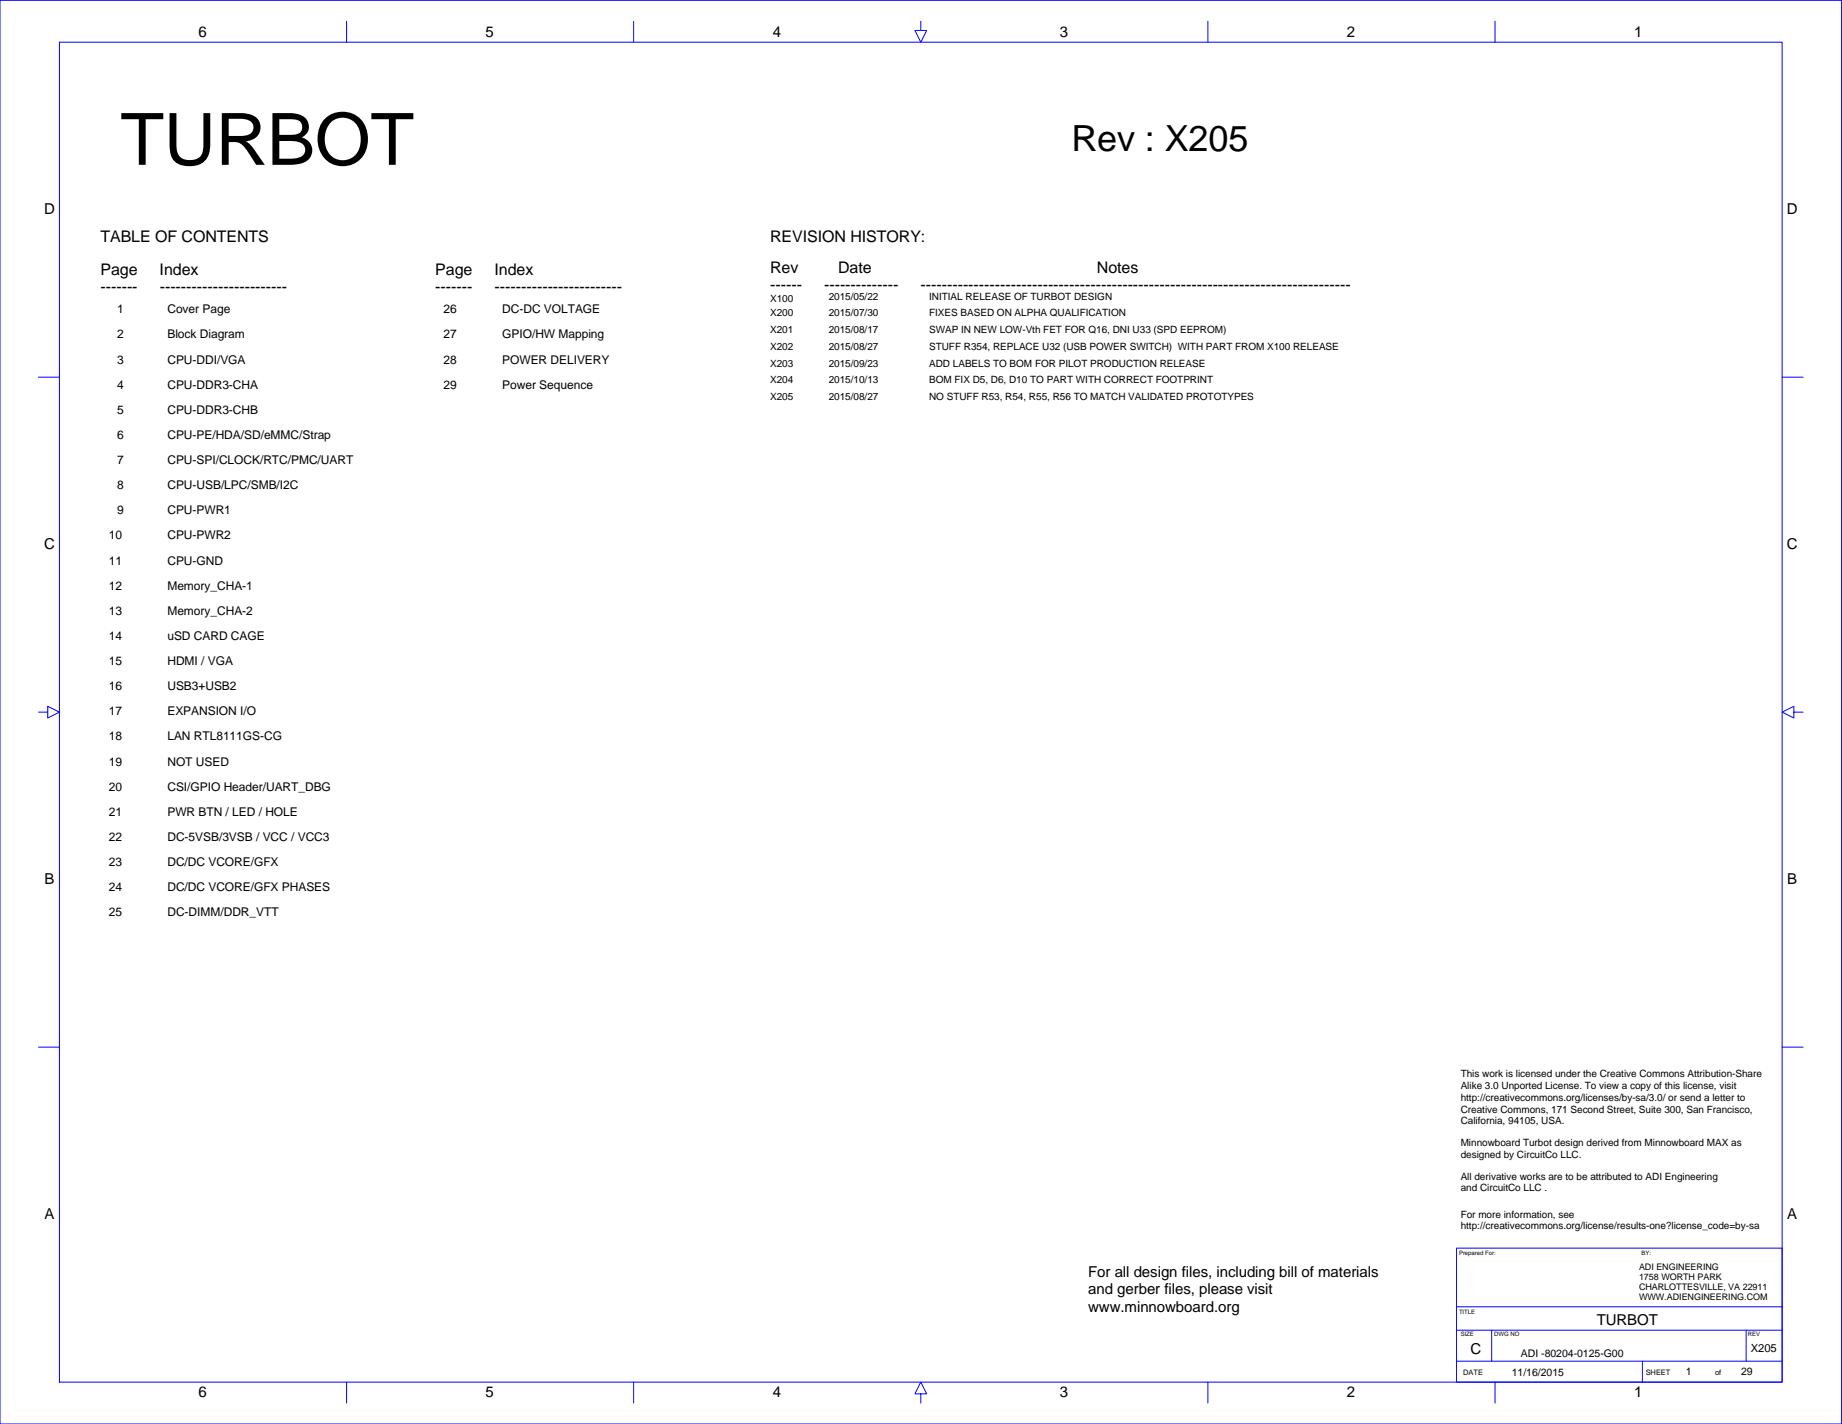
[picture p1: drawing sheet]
<svg xmlns="http://www.w3.org/2000/svg" width="559mm" height="432mm" viewBox="0 0 559 432" stroke-linecap="round" stroke-linejoin="round" font-family="sans-serif">
<defs><g id="words">
<text font-size="21.8" x="36.5" y="50">TURBOT</text>
<text font-size="10.9" x="325" y="45.9">Rev : X205</text>
<g font-size="4.9">
<text x="30.5" y="73.3">TABLE OF CONTENTS</text>
<text x="233.6" y="73.3">REVISION HISTORY:</text>
<text x="30.5" y="83.5">Page</text>
<text x="48.4" y="83.5">Index</text>
<text x="132" y="83.5">Page</text>
<text x="150" y="83.5">Index</text>
<text x="233.6" y="82.8">Rev</text>
<text x="254.3" y="82.8">Date</text>
<text x="332.8" y="82.8">Notes</text>
<text x="30.5" y="88.6">-------</text>
<text x="48.5" y="88.6">------------------------</text>
<text x="132" y="88.6">-------</text>
<text x="150" y="88.6">------------------------</text>
<text x="233.6" y="87.9">------</text>
<text x="250" y="87.9">--------------</text>
<text x="279.3" y="87.9">---------------------------------------------------------------------------------</text>
</g>
<g font-size="4.6">
<text x="60.2" y="11.1">6</text>
<text x="147.3" y="11.1">5</text>
<text x="234.4" y="11.1">4</text>
<text x="321.5" y="11.1">3</text>
<text x="408.6" y="11.1">2</text>
<text x="495.7" y="11.1">1</text>
<text x="13.4" y="64.9">D</text>
<text x="542.1" y="64.9">D</text>
<text x="13.4" y="166.5">C</text>
<text x="542.1" y="166.5">C</text>
<text x="13.5" y="268.1">B</text>
<text x="542.2" y="268.1">B</text>
<text x="13.5" y="369.7">A</text>
<text x="542.2" y="369.7">A</text>
<text x="330.1" y="387.1">For all design files, including bill of materials</text>
<text x="330.1" y="392.4">and gerber files, please visit</text>
<text x="330.1" y="397.8">www.minnowboard.org</text>
<text x="484.4" y="401.8">TURBOT</text>
<text x="446.1" y="410.6">C</text>
<text x="60.2" y="423.5">6</text>
<text x="147.3" y="423.5">5</text>
<text x="234.4" y="423.5">4</text>
<text x="321.5" y="423.5">3</text>
<text x="408.6" y="423.5">2</text>
<text x="495.7" y="423.5">1</text>
</g>
<g font-size="3.6">
<text x="35.6" y="95">1</text>
<text x="50.8" y="95">Cover Page</text>
<text x="134.6" y="95">26</text>
<text x="152.4" y="95">DC-DC VOLTAGE</text>
<text x="35.6" y="102.6">2</text>
<text x="50.8" y="102.6">Block Diagram</text>
<text x="134.6" y="102.6">27</text>
<text x="152.4" y="102.6">GPIO/HW Mapping</text>
<text x="35.6" y="110.2">3</text>
<text x="50.8" y="110.2">CPU-DDI/VGA</text>
<text x="134.6" y="110.2">28</text>
<text x="152.4" y="110.2">POWER DELIVERY</text>
<text x="35.6" y="117.9">4</text>
<text x="50.8" y="117.9">CPU-DDR3-CHA</text>
<text x="134.6" y="117.9">29</text>
<text x="152.4" y="117.9">Power Sequence</text>
<text x="35.6" y="125.5">5</text>
<text x="50.8" y="125.5">CPU-DDR3-CHB</text>
<text x="35.6" y="133.1">6</text>
<text x="50.8" y="133.1">CPU-PE/HDA/SD/eMMC/Strap</text>
<text x="35.6" y="140.7">7</text>
<text x="50.8" y="140.7">CPU-SPI/CLOCK/RTC/PMC/UART</text>
<text x="35.6" y="148.3">8</text>
<text x="50.8" y="148.3">CPU-USB/LPC/SMB/I2C</text>
<text x="35.6" y="156">9</text>
<text x="50.8" y="156">CPU-PWR1</text>
<text x="33" y="163.6">10</text>
<text x="50.8" y="163.6">CPU-PWR2</text>
<text x="33" y="171.2">11</text>
<text x="50.8" y="171.2">CPU-GND</text>
<text x="33" y="178.8">12</text>
<text x="50.8" y="178.8">Memory_CHA-1</text>
<text x="33" y="186.4">13</text>
<text x="50.8" y="186.4">Memory_CHA-2</text>
<text x="33" y="194">14</text>
<text x="50.8" y="194">uSD CARD CAGE</text>
<text x="33" y="201.7">15</text>
<text x="50.8" y="201.7">HDMI / VGA</text>
<text x="33" y="209.3">16</text>
<text x="50.8" y="209.3">USB3+USB2</text>
<text x="33" y="216.9">17</text>
<text x="50.8" y="216.9">EXPANSION I/O</text>
<text x="33" y="224.5">18</text>
<text x="50.8" y="224.5">LAN RTL8111GS-CG</text>
<text x="33" y="232.1">19</text>
<text x="50.8" y="232.1">NOT USED</text>
<text x="33" y="239.8">20</text>
<text x="50.8" y="239.8">CSI/GPIO Header/UART_DBG</text>
<text x="33" y="247.4">21</text>
<text x="50.8" y="247.4">PWR BTN / LED / HOLE</text>
<text x="33" y="255">22</text>
<text x="50.8" y="255">DC-5VSB/3VSB / VCC / VCC3</text>
<text x="33" y="262.6">23</text>
<text x="50.8" y="262.6">DC/DC VCORE/GFX</text>
<text x="33" y="270.2">24</text>
<text x="50.8" y="270.2">DC/DC VCORE/GFX PHASES</text>
<text x="33" y="277.8">25</text>
<text x="50.8" y="277.8">DC-DIMM/DDR_VTT</text>
</g>
<text font-size="3.4" x="531.1" y="410">X205</text>
<g font-size="3.2">
<text x="461.4" y="411.5">ADI -80204-0125-G00</text>
<text x="458.6" y="417.1">11/16/2015</text>
<text x="511.4" y="416.9">1</text>
<text x="528.2" y="417">29</text>
</g>
<g font-size="3">
<text x="233.6" y="91.5">X100</text>
<text x="233.6" y="95.9">X200</text>
<text x="251.4" y="90.8">2015/05/22</text>
<text x="251.4" y="95.9">2015/07/30</text>
<text x="281.9" y="90.8">INITIAL RELEASE OF TURBOT DESIGN</text>
<text x="281.9" y="95.9">FIXES BASED ON ALPHA QUALIFICATION</text>
<text x="233.6" y="101">X201</text>
<text x="251.4" y="101">2015/08/17</text>
<text x="281.9" y="101">SWAP IN NEW LOW-Vth FET FOR Q16, DNI U33 (SPD EEPROM)</text>
<text x="233.6" y="106.1">X202</text>
<text x="251.4" y="106.1">2015/08/27</text>
<text x="281.9" y="106.1">STUFF R354, REPLACE U32 (USB POWER SWITCH) WITH PART FROM X100 RELEASE</text>
<text x="233.6" y="111.1">X203</text>
<text x="251.4" y="111.1">2015/09/23</text>
<text x="281.9" y="111.1">ADD LABELS TO BOM FOR PILOT PRODUCTION RELEASE</text>
<text x="233.6" y="116.2">X204</text>
<text x="251.4" y="116.2">2015/10/13</text>
<text x="281.9" y="116.2">BOM FIX D5, D6, D10 TO PART WITH CORRECT FOOTPRINT</text>
<text x="233.6" y="121.3">X205</text>
<text x="251.4" y="121.3">2015/08/27</text>
<text x="281.9" y="121.3">NO STUFF R53, R54, R55, R56 TO MATCH VALIDATED PROTOTYPES</text>
<text x="443.1" y="326.7">This work is licensed under the Creative Commons Attribution-Share</text>
<text x="443.1" y="330.3">Alike 3.0 Unported License. To view a copy of this license, visit</text>
<text x="443.1" y="333.8">http://creativecommons.org/licenses/by-sa/3.0/ or send a letter to</text>
<text x="443.1" y="337.4">Creative Commons, 171 Second Street, Suite 300, San Francisco,</text>
<text x="443.1" y="341">California, 94105, USA.</text>
<text x="443.1" y="347.6">Minnowboard Turbot design derived from Minnowboard MAX as</text>
<text x="443.1" y="351.1">designed by CircuitCo LLC.</text>
<text x="443.1" y="357.7">All derivative works are to be attributed to ADI Engineering</text>
<text x="443.1" y="361.3">and CircuitCo LLC .</text>
<text x="443.1" y="369.3">For more information, see</text>
<text x="443.1" y="372.7">http://creativecommons.org/license/results-one?license_code=by-sa</text>
</g>
<g font-size="2.7">
<text x="497.2" y="385">ADI ENGINEERING</text>
<text x="497.2" y="388">1758 WORTH PARK</text>
<text x="497.2" y="391.1">CHARLOTTESVILLE, VA 22911</text>
<text x="497.2" y="394.1">WWW.ADIENGINEERING.COM</text>
</g>
<g font-size="2.3">
<text x="443.9" y="417.1">DATE</text>
<text x="499.3" y="416.8">SHEET</text>
<text x="520.3" y="416.8">of</text>
</g>
<g font-size="1.8">
<text x="442.6" y="380.6">Prepared For:</text>
<text x="498" y="380.6">BY:</text>
<text x="442.6" y="398.4">TITLE</text>
<text x="443.1" y="405.2">SIZE</text>
<text x="453.3" y="405.2">DWG NO</text>
<text x="530.2" y="405.2">REV</text>
</g>
</g></defs>
<g fill="none" stroke="#00f" stroke-width=".3">
<path d="M0 .1h558.7v431.7h-558.7zM18 12.8h522.6v406.3h-522.6zM105.1 6.4v6.4M192.2 6.4v6.4M279.3 6.4v2.8h1.8l-1.8 3.6-1.7-3.6h1.7M366.4 6.4v6.4M453.5 6.4v6.4M11.7 114.4h6.3M540.6 114.4h6.4M11.7 215.9h2.8v-1.7l3.5 1.7-3.5 1.8v-1.8M544.2 215.9v-1.7l-3.6 1.7 3.6 1.8v-1.8h2.8M11.7 317.5h6.3"/>
<path d="M540.6 317.5h6.4M441.9 378.5h98.7v40.6h-98.7zM441.9 396.2h98.7M105.1 419.1v6.4M192.2 419.1v6.4M366.4 419.1v6.4M441.9 412.8h98.7M441.9 403.4h98.7M452.5 403.4v9.4M453.5 419.1v6.4M498.2 412.8v6.3M529.7 403.4v9.4"/>
<path d="M279.3 422.7h1.8l-1.8-3.6-1.7 3.6h1.7v2.8"/>
</g>
<use href="#words"/>
</svg>
